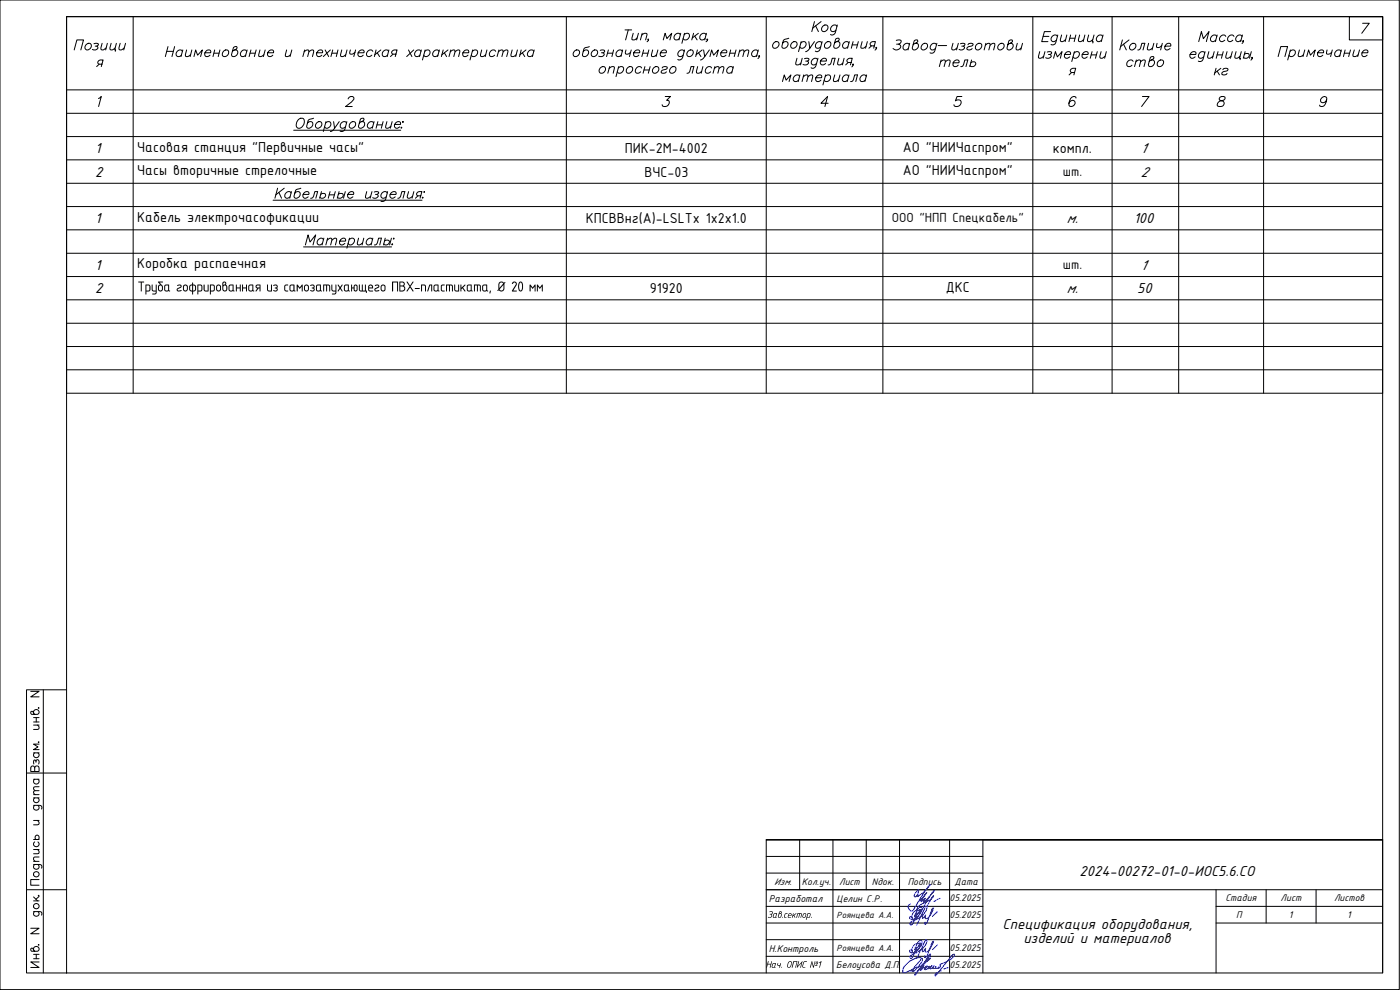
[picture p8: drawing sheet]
<svg xmlns="http://www.w3.org/2000/svg" width="420mm" height="297mm" viewBox="0 0 420 297" stroke-linecap="round" stroke-linejoin="round" font-family="sans-serif">
<defs><g id="words">
<text font-size="7.9" x="382.4" y="19">Примечание</text>
<text font-size="6.6" x="13.4" y="266.3" transform="rotate(-90 13.4 266.3)">Подпись и дата</text>
<text font-size="5.7" x="12.7" y="232.5" transform="rotate(-90 12.7 232.5)">Взам. инв. N</text>
<g font-size="4.7">
<text x="28.5" y="46">1</text>
<text x="41.2" y="45.5">Часовая станция &quot;Первичные часы&quot;</text>
<text x="187.5" y="46">ПИК-2М-4002</text>
<text x="271" y="45.5">АО &quot;НИИЧаспром&quot;</text>
<text x="316" y="46">компл.</text>
<text x="342.3" y="46">1</text>
<text x="28.6" y="53">2</text>
<text x="41.2" y="52.5">Часы вторичные стрелочные</text>
<text x="193.4" y="53">ВЧС-03</text>
<text x="271" y="52.5">АО &quot;НИИЧаспром&quot;</text>
<text x="342.3" y="53">2</text>
<text x="28.5" y="67">1</text>
<text x="41.2" y="66.5">Кабель электрочасофикации</text>
<text x="175.8" y="67">КПСВВнг(А)-LSLTx 1x2x1.0</text>
<text x="320.1" y="67">м.</text>
<text x="340.2" y="67">100</text>
<text x="28.5" y="81">1</text>
<text x="41.2" y="80.5">Коробка распаечная</text>
<text x="342.3" y="81">1</text>
<text x="28.6" y="88">2</text>
<text x="195" y="87.9">91920</text>
<text x="283.9" y="87.7">ДКС</text>
<text x="320.1" y="87.9">м.</text>
<text x="341.3" y="87.9">50</text>
<text x="324" y="262.9">2024-00272-01-0-ИОС5.6.СО</text>
<text x="300.9" y="278.6">Спецификация оборудования,</text>
<text x="307.1" y="282.8">изделий и материалов</text>
</g>
<g font-size="4.3">
<text x="319" y="52.8">шт.</text>
<text x="267.7" y="66.6">ООО &quot;НПП Спецкабель&quot;</text>
<text x="319" y="80.9">шт.</text>
</g>
<g font-size="3.2">
<text x="230.8" y="270.5">Разработал</text>
<text x="230.8" y="285.7">Н.Контроль</text>
</g>
<g font-size="3.1">
<text x="232.3" y="265.4">Изм.</text>
<text x="240.6" y="265.4">Кол.уч.</text>
<text x="251.8" y="265.4">Лист</text>
<text x="261.7" y="265.4">Nдок.</text>
<text x="272.4" y="265.4">Подпись</text>
<text x="286.5" y="265.4">Дата</text>
<text x="230.2" y="275.4">Зав .сектор</text>
<text x="243.2" y="275.4">.</text>
<text x="251" y="270.5">Целин С.Р.</text>
<text x="285" y="270.4">05.2025</text>
<text x="285" y="275.4">05.2025</text>
<text x="367.7" y="270.5">Стадия</text>
<text x="371" y="275.5">П</text>
<text x="384.3" y="270.5">Лист</text>
<text x="386.8" y="275.5">1</text>
<text x="400.4" y="270.5">Листов</text>
<text x="404.3" y="275.5">1</text>
<text x="285" y="285.4">05.2025</text>
<text x="229.7" y="290.4">Нач . ОПИС</text>
<text x="242.9" y="290.4">№1</text>
<text x="251" y="290.4">Белоусова Д.П.</text>
<text x="285" y="290.4">05.2025</text>
</g>
<g font-size="2.9">
<text x="251.1" y="275.4">Роянцева А.А.</text>
<text x="251.1" y="285.4">Роянцева А.А.</text>
</g>
</g></defs>
<!-- layer: 0 -->
<g fill="none" stroke="#000" stroke-width=".3">
<path d="M0 0h419.9v296.9h-419.9zM20 5h395v286.9h-395zM20 5h395v113h-395zM22.3 15l.8-3h2l-.8 3M25.8 13.4a.93 .93 0 0 1 1.6 0 1.13 1.13 0 0 1-.5 1.3 1.13 1.13 0 0 1-1.4-.1zM28.2 13.1a.9 .9 0 0 1 1.3 .3l-.5 .4h-.4M29 13.8l.3 .3a.73 .73 0 0 1-.6 .9l-1-.2M29.8 19.3l-.8 .7M30.6 19.3l-1.1-.2-.2-.4 .3-.5 .5-.2h.8l-.5 2M30.6 13l-.3 1.8 .7 .2 .8-.6M32.2 13l-.5 2M33.4 13l-.4 1.8 .7 .2 .8-.6"/>
<path d="M34.9 13l-.5 2h.3l-.1 .4M36.1 13l-.4 1.8 .7 .2 .9-.6M37.7 13l-.6 2M40 5v113M50 15.4h2M50.4 14l-.8 3M52.4 14l-.8 3M54.7 15.4a1.06 1.06 0 0 0-1.5 0 1.06 1.06 0 0 0 .1 1.6l.8-.2 .3-.2M54.9 15l-.6 2M56 15l-.3 1.8 .6 .2 .9-.6M57.6 15l-.5 2M58.2 17l.5-2 .6 1.6 1.4-1.6-.5 2"/>
<path d="M61.5 15.8h1.7l.1-.3a.99 .99 0 0 0-1.2-.5 .99 .99 0 0 0-.7 1.1l.1 .5a.86 .86 0 0 0 .8 .5 .86 .86 0 0 0 .7-.5M64.2 16h1.5M64.4 15l-.5 2M66 15l-.5 2M67.1 15.4a.89 .89 0 0 1 1.3-.3 .89 .89 0 0 1-.1 1.5 .97 .97 0 0 1-1.6 0zM70.4 15a.76 .76 0 0 1 .9 .3 .76 .76 0 0 1 0 .8 .96 .96 0 0 1-.8 .9 .96 .96 0 0 1-1-.6l.6-2.1a.72 .72 0 0 1 1-.2l-.1 .6-1.2 .7M74 15.4a1.07 1.07 0 0 0-1.5 0 1.07 1.07 0 0 0 .1 1.6h.5l.6-.4M74.2 15l-.6 2M75 16h1.6M75.3 15l-.5 2M76.9 15l-.6 2M78 15l-.4 1.8a1.2 1.2 0 0 0 1.6-.4"/>
<path d="M79.6 15l-.6 2M80.3 15.8h1.8v-.3a.99 .99 0 0 0-1.2-.5 .99 .99 0 0 0-.6 1.1 .84 .84 0 0 0 .6 .9 .84 .84 0 0 0 1-.4M86 15l-.4 1.8a1.2 1.2 0 0 0 1.6-.4M87.6 15l-.6 2M91.3 15.5l.9-.5 .5 .1-.4 1.9M91.4 15l-.5 2M92.7 15.5l.9-.5 .5 .1-.3 1.9M95.1 15.8h1.7l.1-.3a.99 .99 0 0 0-1.2-.5 .99 .99 0 0 0-.7 1.1v.5a.86 .86 0 0 0 .8 .5 .86 .86 0 0 0 .8-.5M97.6 15l1 2M99.1 15l-2.1 2M99.6 16h1.6M99.9 15l-.6 2"/>
<path d="M101.4 15l-.5 2M102.6 15l-.4 1.8 .7 .2 .9-.6M104.1 15l-.5 2M105.2 15l-.2 1.1a1.2 1.2 0 0 0 1.6-.4M106.7 15l-.5 2M107.5 15.8h1.7l.1-.3a1.01 1.01 0 0 0-1.2-.5 1.01 1.01 0 0 0-.7 1.1 .84 .84 0 0 0 .6 .9 .84 .84 0 0 0 1-.4M111.9 15.4a1.06 1.06 0 0 0-1.6 0 1.06 1.06 0 0 0 .2 1.6h.4l.7-.4M112.9 15l-.5 2M113.2 15.8l.7 1.2M114.3 15l-1.8 1.4M116.6 15.4a1.07 1.07 0 0 0-1.6 0 1.07 1.07 0 0 0 .2 1.6l.8-.2 .3-.2M116.7 15l-.5 2"/>
<path d="M117.9 16.3l-.7 .7M118.8 16.3l-1.1-.2-.1-.6 .7-.5h.9l-.6 2M122.6 15l1 2M124.2 15l-2.2 2M126.3 15.4a1.07 1.07 0 0 0-1.5 0 1.07 1.07 0 0 0 .1 1.6h.4l.7-.4M126.4 15l-.5 2M127.5 15.4a.93 .93 0 0 1 1.5 0 1.11 1.11 0 0 1-.4 1.3 1.11 1.11 0 0 1-1.4-.1M127.6 15l-.8 3M131.7 15.4a1.06 1.06 0 0 0-1.5 0 1.06 1.06 0 0 0 .1 1.6h.5l.6-.4M131.9 15l-.6 2M133 15l-.5 2M133.3 15.8l.7 1.2"/>
<path d="M134.5 15l-1.9 1.4M135.1 15.5l.9-.5 .5 .1-.3 1.9M135.3 15l-.6 2M136.6 15.5l.9-.5 .5 .1-.4 1.9M138.9 15.8h1.7l.1-.3a.99 .99 0 0 0-1.2-.5 .99 .99 0 0 0-.6 1.1v.5a.86 .86 0 0 0 .8 .5 .86 .86 0 0 0 .8-.5M141.8 15.4a.88 .88 0 0 1 1.4-.3 .88 .88 0 0 1-.2 1.5 .93 .93 0 0 1-1.6 0M141.9 15l-.8 3M144.6 15l-.4 1.8a1.15 1.15 0 0 0 1.6-.4M146.1 15l-.5 2M148.8 15.4a1.07 1.07 0 0 0-1.6 0 1.07 1.07 0 0 0 .1 1.6l1.2-.4M149.6 15.5l.9-.5 .5 .1-.4 1.9M149.7 15l-.5 2"/>
<path d="M151 15.5l.8-.5 .6 .1-.3 1.9M153.7 15l-.3 1.8a1.15 1.15 0 0 0 1.5-.4M155.3 15l-.5 2M156.4 15l-.5 2M156.8 15.8l.7 1.2M157.9 15l-1.9 1.4M160.2 15.4a1.07 1.07 0 0 0-1.6 0 1.07 1.07 0 0 0 .1 1.6l1.2-.4M160.3 15l-.5 2M170 5v113M172.3 15.4a.89 .89 0 0 1 1.4-.3 .89 .89 0 0 1-.1 1.5 .93 .93 0 0 1-1.6 0zM176.9 14l-1.4 .4-.3 .3-.4 1.7a.99 .99 0 0 0 1.2 .5 .99 .99 0 0 0 .7-1.1l-.2-.5a.87 .87 0 0 0-1.5 .1M177.8 15.4a.93 .93 0 0 1 1.5 0 1.11 1.11 0 0 1-.4 1.3 1.11 1.11 0 0 1-1.4-.1z"/>
<path d="M180.1 15.1a.9 .9 0 0 1 1.4 .3l-.2 .3-.8 .1M180.9 15.8l.4 .3a.73 .73 0 0 1-.7 .9l-.9-.2M182.3 16h1.6M182.6 15l-.6 2M183 20l-.6 2M184.1 15l-.5 2M185.7 20l-.8 3M186.8 15.4a1.07 1.07 0 0 0-1.6 0 1.07 1.07 0 0 0 .1 1.6l.8-.2 .3-.2M186.9 15l-.5 2M187.6 9h2M187.9 15l-.2 1.1a1.2 1.2 0 0 0 1.6-.4M188.6 9l-.9 3"/>
<path d="M189.4 15l-.5 2M190 10l-.3 1.9 .6 .1 .9-.6M190.2 15.8h1.7l.1-.3a.99 .99 0 0 0-1.2-.5 .99 .99 0 0 0-.6 1.1v.5a.88 .88 0 0 0 .7 .4 .88 .88 0 0 0 .8-.4M191.6 10l-.5 2M192.6 10.5a1.2 1.2 0 0 1 1.5-.4l-.3 1.9M192.7 10l-.5 2M192.9 16h1.6M193.2 15l-.6 2M193.5 20l-.5 2M194.6 11.9h-.2l.2-.2v.4l-.4 .4M194.7 15l-.5 2M195.1 20l-.5 2"/>
<path d="M195.9 15l-.4 1.8 .7 .2 .9-.6M197.4 15l-.5 2M198.2 15.8h1.7l.1-.3a1.01 1.01 0 0 0-1.2-.5 1.01 1.01 0 0 0-.7 1.1 .84 .84 0 0 0 .6 .9 .84 .84 0 0 0 1-.4M199.1 12l.5-2 .6 1.6 1.4-1.6-.6 2M204.2 10.4a1.06 1.06 0 0 0-1.6 0 1.06 1.06 0 0 0 .2 1.6l.7-.1 .4-.3M204.3 10l-.5 2M205.3 10.4a.93 .93 0 0 1 1.6 0 1.11 1.11 0 0 1-.5 1.4 1.11 1.11 0 0 1-1.4-.2M205.3 15.4a1.06 1.06 0 0 0-1.6 0 1.06 1.06 0 0 0 .2 1.6l.8-.2 .3-.2M205.4 15l-.5 2.3a1.01 1.01 0 0 1-1.5 .5M205.4 10l-.8 3M206.5 15.4a.93 .93 0 0 1 1.5 0 1.11 1.11 0 0 1-.4 1.4 1.11 1.11 0 0 1-1.4-.2zM208.2 10l-.6 2"/>
<path d="M208.5 10.8l.7 1.2M209.3 15l-.5 2M209.4 20l-.4 1.8a1.15 1.15 0 0 0 1.6-.4M209.6 10l-1.8 1.4M209.6 15.8l.8 1.2M210.7 15l-1.8 1.4M210.9 20l-.5 2M211.2 15l.3 2 1.4-2M211.5 17l-.5 .6-.8 .4M211.9 10.4a1.07 1.07 0 0 0-1.6 0 1.07 1.07 0 0 0 .2 1.6l.7-.1 .4-.3M212 10l-.5 2M212.4 11.9h-.3l.2-.2 .1 .2-.5 .6"/>
<path d="M213.1 17l.5-2 .6 1.6 1.4-1.6-.5 2M214.5 20l-.5 2M216.4 15.8h1.7a.55 .55 0 0 0-.4-.8 1.14 1.14 0 0 0-1.2 .6 1.14 1.14 0 0 0 .2 1.4h.5l.7-.4M219 16h1.6M219.3 15l-.5 2M220.1 20l-.5 2M220.9 15l-.6 2M221.9 15.5l.8-.5 .6 .1-.4 1.9M222 15l-.5 2M223.3 15.5l.9-.5 .5 .1-.4 1.9M227.5 15.4a1.06 1.06 0 0 0-1.6 0 1.06 1.06 0 0 0 .2 1.6l.7-.2 .4-.2M227.6 15l-.6 2"/>
<path d="M228 16.8h-.3l.1-.1 .2 .1-.5 .8M230 5v113M232.2 12.9a.89 .89 0 0 1 1.4-.3 .89 .89 0 0 1-.1 1.5 .93 .93 0 0 1-1.6 0zM236.7 11.5l-1.4 .4-.6 2a.98 .98 0 0 0 1.1 .5 .98 .98 0 0 0 .7-1.1l-.1-.6a.91 .91 0 0 0-1.5 .2M237.6 12.9a.93 .93 0 0 1 1.6 0 1.11 1.11 0 0 1-.5 1.3 1.11 1.11 0 0 1-1.4-.1zM239.2 17.5l-.4 1.8a1.15 1.15 0 0 0 1.6-.4M240.3 12.9a.93 .93 0 0 1 1.6 0 1.11 1.11 0 0 1-.5 1.3 1.11 1.11 0 0 1-1.4-.1M240.5 12.5l-.9 3M240.7 17.5l-.5 2M241.4 17.6a.87 .87 0 0 1 1.4 .3l-.2 .3-.8 .1M242.3 18.3l.4 .6a1.15 1.15 0 0 1-1.7 .4M242.7 12.5l.3 2 1.4-2"/>
<path d="M243 14.5l-.4 .5-.8 .5M244.4 6.5l-.8 3M244.8 7.7l.8 1.8M245.4 17.9a1.06 1.06 0 0 0-1.6 0 1.06 1.06 0 0 0 .2 1.6h.4l.7-.5M245.5 17.5l-.6 2.3a.97 .97 0 0 1-1.5 .5M246.3 18.3h1.7a.59 .59 0 0 0-.4-.8 1.12 1.12 0 0 0-1.3 .6 1.12 1.12 0 0 0 .4 1.4h.4l.7-.5M246.4 6.5l-2.5 2M246.6 12.9a1.07 1.07 0 0 0-1.6 0 1.07 1.07 0 0 0 .2 1.6l.8-.1 .3-.3M246.7 12.5l-.6 2.3a1.01 1.01 0 0 1-1.4 .5M246.9 7.9a.93 .93 0 0 1 1.6 0 1.11 1.11 0 0 1-.5 1.4 1.11 1.11 0 0 1-1.4-.2zM247.8 12.9a.84 .84 0 0 1 1.1-.4 .84 .84 0 0 1 .4 1.1 .94 .94 0 0 1-.9 .9 .94 .94 0 0 1-1-.9zM248.5 19.5l.6-.2 .7-1.8h.8l-.5 2"/>
<path d="M251.2 7.9a1.06 1.06 0 0 0-1.6 0 1.06 1.06 0 0 0 .2 1.6l.7-.1 .4-.3M251.2 12.5h.4a1.07 1.07 0 0 1 .2 1.5 1.07 1.07 0 0 1-1.5 .2l.5-2.4 .9-.3 .2 .4-.2 .3-1.2 .7M251.3 7.5l-.6 2.3a1.01 1.01 0 0 1-1.4 .5M251.8 17.5l-.4 1.8a1.15 1.15 0 0 0 1.5-.4M253.3 17.5l-.5 2M254.6 18.8l-.8 .7M254.8 12.9a1.07 1.07 0 0 0-1.6 0 1.07 1.07 0 0 0 .1 1.6l1.2-.4M254.9 12.5l-.6 2M255.4 18.8h-.8l-.4-.3v-.5l.7-.5h.9l-.6 2M255.7 13.5h1.6M256 12.5l-.5 2M256.1 19.3h-.2l.1-.1 .1 .1-.4 .8"/>
<path d="M257.6 12.5l-.6 2M258.7 12.5l-.3 1.9 .6 .1 .9-.6M260.3 12.5l-.5 2M261.5 13.8l-.7 .7M262.4 13.8l-1.1-.2-.2-.4 .3-.5 .5-.2h.8l-.5 2M263.1 14.4h-.3l.2-.2 .1 .2-.5 .6M265 5v113M269 12.1h1.4v.6l-.7 .6a.74 .74 0 0 1 .6 .5 .74 .74 0 0 1-.3 .8 1.41 1.41 0 0 1-2 0M269.1 13.3h.6M272.9 13.4a1.07 1.07 0 0 0-1.6 0 1.07 1.07 0 0 0 .2 1.6h.4l.7-.4M273 13l-.5 2M274.7 13h.5a1.07 1.07 0 0 1 .2 1.5 1.07 1.07 0 0 1-1.5 .2l.5-2.4 .9-.3 .2 .4-.2 .3-1.2 .7"/>
<path d="M276.8 13.4a.89 .89 0 0 1 1.4-.2 .89 .89 0 0 1-.2 1.4 .89 .89 0 0 1-1.3 .2 .89 .89 0 0 1 .1-1.4zM281.1 13.4a1.07 1.07 0 0 0-1.7 0 1.07 1.07 0 0 0 .2 1.6h.5l.7-.4M281.2 13l-.7 2.3a.97 .97 0 0 1-1.4 .5M281.6 13.7h2.5M282.3 18.5l.9-.5 .5 .1-.4 1.9M282.4 18l-.5 2M283.7 18.5l.9-.5 .5 .1-.3 1.9M286 13l-.3 1.8 .6 .2 .9-.6M286 18.8h1.8a.57 .57 0 0 0-.4-.8 1.13 1.13 0 0 0-1.3 .6 1.13 1.13 0 0 0 .4 1.4l.7-.1 .4-.3M287.6 13l-.5 2M288.2 13.1h1.4l-.2 .6-.8 .1M288.3 20l.6-.1 .7-1.9h.8l-.5 2"/>
<path d="M289.1 13.8l.4 .6a1.15 1.15 0 0 1-1.7 .4M290.5 13.4a.93 .93 0 0 1 1.6 0l-.6 .4-1.1 .3-.2 .5a.91 .91 0 0 0 1.6 0M291.3 18.8l1-.3a.73 .73 0 0 1 .6 .9 .73 .73 0 0 1-.8 .6h-.6l-.4-.3M291.6 18l-.6 2M293 13.4a.97 .97 0 0 1 1.6 0 1.15 1.15 0 0 1-.5 1.3 1.15 1.15 0 0 1-1.4-.1zM295.7 13.5l.9-.5 .5 .1-.3 1.9M295.9 13l-.5 2M297.1 13.5l.9-.5 .5 .1-.3 1.9M299.8 13.4a.93 .93 0 0 1 1.5 0 1.13 1.13 0 0 1-.5 1.3 1.13 1.13 0 0 1-1.3-.1zM303.1 13a.76 .76 0 0 1 .9 .3 .76 .76 0 0 1 0 .8 .92 .92 0 0 1-.8 .9 .92 .92 0 0 1-1-.6l.6-2.1 .9-.3 .2 .4-.2 .3-1.2 .7M305.3 13l-.3 1.8 .6 .2 .9-.6M306.9 13l-.6 2"/>
<path d="M310 5v113M312 15.5l-.3 1.8 .6 .2 .9-.6M313.1 10.9h1.7M313.6 15.5l-.5 2M314.3 15.6a.9 .9 0 0 1 1.3 .3l-.5 .4h-.4M315.1 16.3l.3 .3a.73 .73 0 0 1-.6 .9l-1-.2M315.3 9.5h-1.9l-.8 3h1.9M316.2 17.5l.5-2 .6 1.6 1.4-1.6-.5 2M317.3 10.9a1.06 1.06 0 0 0-1.6 0 1.06 1.06 0 0 0 .2 1.6h.5l.6-.4M317.5 10.5l-.6 2.2a.99 .99 0 0 1-1.5 .6M318.6 10.5l-.3 1.8 .6 .2 .9-.6M319.5 16.3h1.7a.57 .57 0 0 0-.3-.8 1.14 1.14 0 0 0-1.3 .6 1.14 1.14 0 0 0 .3 1.4l1.2-.4"/>
<path d="M320.2 10.5l-.5 2M321.1 11.5h1.5M321.3 10.5l-.5 2M322.3 15.9a.97 .97 0 0 1 1.6 0 1.15 1.15 0 0 1-.5 1.3 1.15 1.15 0 0 1-1.4-.1M322.5 15.5l-.9 3M322.9 10.5l-.5 2M324 10.5l-.3 1.8 .7 .2 .8-.6M324.8 16.3h1.7a.57 .57 0 0 0-.3-.8 1.13 1.13 0 0 0-1.3 .6 1.13 1.13 0 0 0 .3 1.4h.4l.7-.4M325.6 10.5l-.5 2M326.7 10.5l-.3 1.8 .7 .2 .9-.6M327.5 16.5h1.6M327.7 15.5l-.5 2"/>
<path d="M328.3 10.5l-.5 2h.3l-.1 .4M329.3 15.5l-.5 2M330.5 15.5l-.4 1.8 .7 .2 .8-.6M330.9 10.9a1.07 1.07 0 0 0-1.5 0 1.07 1.07 0 0 0 .1 1.6h.4l.7-.4M331 10.5l-.5 2M332 15.5l-.5 2M333.8 5v113M336.8 12l-.8 3M337.2 13.3l.8 1.7M338.8 12l-2.5 2M339.3 13.4a.93 .93 0 0 1 1.6 0 1.13 1.13 0 0 1-.5 1.3 1.13 1.13 0 0 1-1.4-.1zM340.1 18.4a1.07 1.07 0 0 0-1.6 0 1.07 1.07 0 0 0 .1 1.6l.8-.1 .3-.3"/>
<path d="M340.9 18.5l.8-.5 .6 .1-.4 1.9M341 18l-.5 2M341.5 15l.6-.2 .6-1.8h.9l-.6 2M342.3 18.5l.9-.5 .5 .1-.4 1.9M344.7 13l-.4 1.8 .7 .2 .9-.6M345.6 18a1 1 0 0 1 .9 1 1 1 0 0 1-1 1l-.7-.1-.2-.5 .6-2.1 .5-.3 .5 .1a.97 .97 0 0 1-.9 1l-.4 .3M346.3 13l-.6 2M347.3 13l-.2 1.1 .2 .2 .8-.2 .6-.4M347.6 18.4a.97 .97 0 0 1 1.6 0 1.13 1.13 0 0 1-.5 1.4 1.13 1.13 0 0 1-1.4-.2zM348.8 13l-.5 2M349.6 13.8h1.7a.57 .57 0 0 0-.3-.8 1.14 1.14 0 0 0-1.3 .6 1.14 1.14 0 0 0 .3 1.4l1.2-.4M353.7 5v113"/>
<path d="M357.2 16.3h1.7v-.3a.99 .99 0 0 0-1.1-.5 .99 .99 0 0 0-.7 1.1l.2 .7a.96 .96 0 0 0 1.4-.2M359.7 12.5l.9-3 .5 2.1 1.7-2.1-.8 3M361.6 15.9a1.07 1.07 0 0 0-1.6 0 1.07 1.07 0 0 0 .1 1.6l1.2-.4M361.7 15.5l-.6 2.3a.97 .97 0 0 1-1.5 .5M362.8 15.5l-.3 1.8 .6 .2 .9-.6M364.4 15.5l-.5 2M365.2 10.9a1.06 1.06 0 0 0-1.6 0 1.06 1.06 0 0 0 .2 1.6h.4l.7-.4M365.3 16.5h1.5M365.3 10.5l-.6 2M365.5 15.5l-.5 2M367.1 15.5l-.5 2M367.9 10.9a1.06 1.06 0 0 0-1.6 0 1.06 1.06 0 0 0 .2 1.6h.4l.7-.4"/>
<path d="M368.3 15.5l-.4 1.8 .7 .2 .8-.6M369.8 15.5l-.5 2M370.3 10.9a1.07 1.07 0 0 0-1.5 0 1.07 1.07 0 0 0 .1 1.6h.4l.7-.4M371 15.5l-.4 1.8 .7 .2 .9-.6M372.5 15.5l-.5 2h.3l-.1 .4M372.7 10.9a1.07 1.07 0 0 0-1.5 0 1.07 1.07 0 0 0 .1 1.6h.5l.6-.4M372.9 10.5l-.6 2M373.2 12.3l-.2 .2-.1-.2h.3l-.5 .7M373.4 16.3l1-.3a.73 .73 0 0 1 .5 .9 .73 .73 0 0 1-.8 .6h-.6l-.3-.3M373.7 15.5l-.6 2M375.5 15.5l-.5 2M375.9 17.3l-.2 .2-.1-.2h.3l-.5 .7"/>
<path d="M379.2 5v113M405 5h10v7h-10zM20 27h395M20 34h395M29.5 29.5l.9-.5-.8 3M88.1 39.1h32.2M89.5 35.9a1.09 1.09 0 0 1 1.8 0 2.01 2.01 0 0 1-1.8 2.6 1.55 1.55 0 0 1 0-2.6zM94.1 35.5l-1.4 .4-.7 2a.98 .98 0 0 0 1.2 .5 .98 .98 0 0 0 .7-1.1l-.1-.6a.91 .91 0 0 0-1.5 .2M95 36.9a.93 .93 0 0 1 1.6 0 1.13 1.13 0 0 1-.5 1.3 1.13 1.13 0 0 1-1.4-.1zM97.7 36.9a.93 .93 0 0 1 1.6 0 1.13 1.13 0 0 1-.5 1.3 1.13 1.13 0 0 1-1.4-.1M97.8 36.5l-.8 3M100.1 36.5l.3 2 1.4-2"/>
<path d="M100.4 38.5l-.8 .8-.5 .2M104 36.9a1.07 1.07 0 0 0-1.6 0 1.07 1.07 0 0 0 .2 1.6h.4l.7-.4M104.1 36.5l-.6 2.3a1.01 1.01 0 0 1-1.4 .5M104.5 29.7a.9 .9 0 0 1 .8-.8 .9 .9 0 0 1 .9 .6l-.7 1.1-1.8 1.4h2M105.2 36.9a.84 .84 0 0 1 1.1-.4 .84 .84 0 0 1 .4 1.1 .94 .94 0 0 1-1 .9 .94 .94 0 0 1-.9-.9zM108.5 36.5h.5a1.07 1.07 0 0 1 .2 1.5 1.07 1.07 0 0 1-1.5 .2l.5-2.4 .9-.3 .2 .4-.2 .3-1.2 .7M112.1 36.9a1.07 1.07 0 0 0-1.5 0 1.07 1.07 0 0 0 .1 1.6l1.1-.4M112.3 36.5l-.6 2M113.1 37.5h1.6M113.4 36.5l-.5 2M115 36.5l-.6 2M116.1 36.5l-.4 1.8 .7 .2 .9-.6"/>
<path d="M117.7 36.5l-.6 2M118.4 37.3h1.8a.56 .56 0 0 0-.4-.8 1.12 1.12 0 0 0-1.3 .6 1.12 1.12 0 0 0 .4 1.4h.4l.7-.4M120.3 38.3h.3l-.2 .2zM120.8 36.6h.3zM180.1 20.4a.93 .93 0 0 1 1.6 0 1.11 1.11 0 0 1-.5 1.4 1.11 1.11 0 0 1-1.4-.3zM182.8 20.5a1.2 1.2 0 0 1 1.6-.4l-.4 1.9M185.5 20.4a.97 .97 0 0 1 1.7 0 1.13 1.13 0 0 1-.5 1.4 1.13 1.13 0 0 1-1.4-.3M188.3 20.4a.84 .84 0 0 1 1.1-.4 .84 .84 0 0 1 .4 1.1 .94 .94 0 0 1-.9 .9 .94 .94 0 0 1-.9-.9zM192.6 20.4a1.07 1.07 0 0 0-1.6 0 1.07 1.07 0 0 0 .1 1.6l1.2-.5M193.3 21h1.6M196.1 20.4a.93 .93 0 0 1 1.6 0 1.11 1.11 0 0 1-.5 1.3 1.11 1.11 0 0 1-1.4-.2zM198.7 20.4a.93 .93 0 0 1 1.6 0l-.2 .3-1.1 .3a.64 .64 0 0 0-.5 .8 1.19 1.19 0 0 0 1.5-.3"/>
<path d="M199.6 29h1.6l-1.1 1.1h.4a1.17 1.17 0 0 1-.1 1.6 1.17 1.17 0 0 1-1.6 0l-.1-.3M201.3 20.4a.89 .89 0 0 1 1.4-.3 .89 .89 0 0 1-.1 1.4 .97 .97 0 0 1-1.6 0zM206.2 22l.6-.2 .6-1.8h.8l-.5 2M213.6 20.4a1.07 1.07 0 0 0-1.6 0 1.07 1.07 0 0 0 .1 1.6l1.2-.5M214.4 20.5l.9-.5 .5 .1-.4 1.9M215.8 20.5l.9-.5 .5 .1-.3 1.9M220 20.4a1.07 1.07 0 0 0-1.6 0 1.07 1.07 0 0 0 .2 1.6l.7-.2 .4-.3M234.8 24.5l.6-2 .5 1.5 1.5-1.5-.6 2M239.9 22.9a1.06 1.06 0 0 0-1.5 0 1.06 1.06 0 0 0 .1 1.6l.8-.2 .3-.3M240.1 22.5l-.5 2M241.1 23l.8-.5 .6 .1-.4 1.9M241.2 22.5l-.5 2"/>
<path d="M242.5 23l.9-.5 .5 .1-.4 1.9M244.9 23.3h1.6a.55 .55 0 0 0-.3-.8 1.14 1.14 0 0 0-1.3 .6 1.14 1.14 0 0 0 .3 1.4h.5l.7-.5M247.7 22.9a.89 .89 0 0 1 1.4-.3 .89 .89 0 0 1-.1 1.4 .97 .97 0 0 1-1.6 0M247.8 22.5l-.8 3M248.5 31h-2.1l2-2-.8 3M250.5 22.5l-.4 1.8a1.2 1.2 0 0 0 1.6-.4M252.1 22.5l-.6 2M254.7 22.9a1.07 1.07 0 0 0-1.6 0 1.07 1.07 0 0 0 .1 1.6h.5l.7-.5M254.8 22.5l-.5 2M255.3 24.5l.6-.2 .6-1.8h.8l-.5 2M260 22.9a1.07 1.07 0 0 0-1.6 0 1.07 1.07 0 0 0 .1 1.6l1.2-.5M260.1 22.5l-.6 2"/>
<path d="M288.7 29h-1.5l-.5 1.3a1 1 0 0 1 1.7 0 1 1 0 0 1-.7 1.5l-.8 .2-.4-.2-.2-.4M321.6 21.8l-.8 .7M322.5 21.8l-1.1-.2-.2-.4 .2-.5 .5-.2h.9l-.5 2M322.9 29.4v-.3a1.1 1.1 0 0 0-1.6 .4 2.26 2.26 0 0 0-.3 2.3 1.1 1.1 0 0 0 1.3-.2 1.1 1.1 0 0 0 .1-1.3 1.05 1.05 0 0 0-1.6 .7M342.9 29h1.9l-2.2 3M365 20.5l-.6 2M365.3 21.3l.7 1.2M366.2 29.1l-.3 .6 .3 .4a.95 .95 0 0 1 1.1 1.3 1.37 1.37 0 0 1-2 .3 1.51 1.51 0 0 1 1.8-1.6 .71 .71 0 0 0 .5-1l-.4-.1zM366.4 20.5l-1.8 1.4M367 20.9a.93 .93 0 0 1 1.6 0l-.3 .3-1.4 .4-.2 .3v.5a1.22 1.22 0 0 0 1.6-.3M398.1 30a.91 .91 0 0 1-.9 .9 .91 .91 0 0 1-.9-1.1l.3-.4a.89 .89 0 0 1 1.6 0 2.03 2.03 0 0 1-1.7 2.6l-.4-.2-.1-.3M20 41h395"/>
<path d="M20 48h395M20 55h395M83.3 56.5l-.8 3M83.7 57.7l.8 1.8M85.3 56.5l-2.5 2M87.4 57.9a1.07 1.07 0 0 0-1.6 0 1.07 1.07 0 0 0 .1 1.6h.5l.6-.4M87.5 57.5l-.5 2M90.3 56.5l-1.4 .4-.7 2a.98 .98 0 0 0 1.2 .5 .98 .98 0 0 0 .7-1.1l-.1-.6a.86 .86 0 0 0-1.5 .2M91 58.3h1.7a.57 .57 0 0 0-.4-.8 1.14 1.14 0 0 0-1.2 .6 1.14 1.14 0 0 0 .3 1.4l1.1-.4M93.2 59.5l.7-.2 .6-1.8h.8l-.5 2M96.3 58.3l.9-.3a.73 .73 0 0 1 .5 .9 .73 .73 0 0 1-.8 .6h-.5l-.4-.3M96.5 57.5l-.6 2"/>
<path d="M98.8 58.5h1.6M99.1 57.5l-.6 2M100.6 57.5l-.5 2M101.5 58.3l.9-.3a.73 .73 0 0 1 .6 .9 .73 .73 0 0 1-.8 .6h-.6l-.3-.3M101.8 57.5l-.6 2M103.6 57.5l-.5 2M104.4 58.3h1.7l.1-.3a.99 .99 0 0 0-1.2-.5 .99 .99 0 0 0-.7 1.1 .84 .84 0 0 0 .6 .9 .84 .84 0 0 0 1-.4M110.1 57.5l-.4 1.8 .7 .2 .9-.6M111.6 57.5l-.5 2M112.3 57.6a.9 .9 0 0 1 1.4 .3l-.6 .4h-.4M113.1 58.3l.4 .6-.2 .3a1.07 1.07 0 0 1-1.5 .1M116.2 57.9a1.06 1.06 0 0 0-1.6 0 1.06 1.06 0 0 0 .2 1.6h.4l.7-.4"/>
<path d="M116.3 57.5l-.6 2.3a1.01 1.01 0 0 1-1.4 .5M117.1 58.3h1.7a.57 .57 0 0 0-.3-.8 1.13 1.13 0 0 0-1.3 .6 1.13 1.13 0 0 0 .3 1.4h.4l.7-.4M119.4 59.5l.6-.2 .6-1.8h.9l-.6 2M122.6 57.5l-.3 1.8 .6 .2 .9-.6M124.2 57.5l-.5 2M125.4 58.8l-.7 .7M126.3 58.8l-1.1-.2-.2-.4 .3-.5 .5-.2h.8l-.5 2M126.7 59.3h.3l-.2 .2zM127.2 57.6h.2zM20 62h395M20 69h395M20 76h395"/>
<path d="M82 60.1h44.7M91.1 74.1h26.4M91.7 73.5l.8-3 .5 2.1 1.7-2.1-.8 3M97.1 71.9a1.07 1.07 0 0 0-1.6 0 1.07 1.07 0 0 0 .2 1.6h.4l.7-.5M97.2 71.5l-.6 2M98.2 72.1l.9-.6 .5 .1-.4 1.9M98.3 71.5l-.5 2M99.6 72.1l.9-.6 .5 .1-.3 1.9M102 72.3h1.7v-.5a1.09 1.09 0 0 0-1.5 .2 1.09 1.09 0 0 0 .2 1.5h.4l.7-.5M104.8 71.9a.89 .89 0 0 1 1.4-.3 .89 .89 0 0 1-.2 1.4 .89 .89 0 0 1-1.5 0M104.9 71.5l-.8 3M107.6 71.5l-.3 1.8 .6 .2 .9-.6"/>
<path d="M109.2 71.5l-.5 2M111.8 71.9a1.08 1.08 0 0 0-1.6 0 1.08 1.08 0 0 0 .2 1.6h.4l.7-.5M111.9 71.5l-.5 2M112.4 73.5l.6-.2 .6-1.8h.9l-.5 2M115.4 72.3l.9-.2a.73 .73 0 0 1 .6 .8 .73 .73 0 0 1-.8 .6h-.6l-.4-.3M115.6 71.5l-.5 2M117.5 71.5l-.6 2M117.6 73.3h.3l-.3 .2zM118 71.6l.2-.1 .1 .1zM20 83h395M20 90h395M20 97h395"/>
<path d="M20 104h395M20 111h395M13 207v84.9M20 207h-12v84.9h12M8 231.9h12M230 257h65M230 252h185M240 252v15M250 252v39.9M260 252v15M270 252v39.9M285 252v39.9"/>
<path d="M295 252v39.9M8 267h12M9.2 278.5h2.5l-2.5 1.7h2.5M10.1 273.5h1.9a.64 .64 0 0 1 .6 .4 .64 .64 0 0 1-.2 .7M10.1 270.3h1.6M10.1 269.1l1.2 1.2M10.4 273.5a.79 .79 0 0 0-.1 1.2 .79 .79 0 0 0 1.2 0 .79 .79 0 0 0-.1-1.2M11.6 268.6v.3l-.1-.2M11.7 269l-.9 .8M230 267h185M230 262h65M230 271.9h65"/>
<path d="M230 276.9h65M365 271.9h50M365 276.9h50M365 267v24.9M380 267v9.9M395 267v9.9M10.1 284.9a.81 .81 0 0 1 .5-.9 .81 .81 0 0 1 1 .4 .81 .81 0 0 1-.3 1h-1.8l-.3-.7 .4-.3 .2 .2 .6 .8M10.1 286.3h1.6M10.1 287.7h1.6M10.9 286.3v1.4M11.6 283.4v.2l-.1-.1M11.7 288.6h-2.5l2.5 1.7h-2.5"/>
<path d="M230 291.9v-39.9h185v39.9M230 281.9h65M230 286.9h65"/>
<circle cx="10.9" cy="271.9" r=".82"/>
</g>
<g fill="#000">
<path d="M41.5 84.5l1.8 .1-.1 .2h-.7l-.1 2.7-.2-.1v-2.6h-.7zM45.6 85.4h.2v1.5l.3 .3h.6v-1.8l.3 .1v2.4l-.4 .5-.9-.1 .1-.2 .8-.1 .1-.5h-.7l-.4-.3zM53.2 85.6l.9-.2 .4 .4-.1 .5-1 .4a.33 .33 0 0 0 .1 .5 .33 .33 0 0 0 .4-.1l.5-.1 .1 .2-1 .3-.5-.3v-.4l1.1-.7a.42 .42 0 0 0-.3-.5 .42 .42 0 0 0-.5 .2zM61.1 85.4l.3 .1v1.5l.2 .2h.7v-1.8h.3v2l-1 .1-.4-.3zM70.8 85.4l.3 .1v.7h.9v-.8h.3l-.1 2.1-.2-.1v-.9h-.9v.8l-.3 .1zM72.6 85.4h.3v.8h.9v-.7l.3-.1-.1 2.1-.2-.2v-.8h-.9v.9h-.3zM80.1 85.4h.3v1.6l.3 .2h.6v-1.7l.3-.1-.1 2.1-1.2-.2zM82.1 85.5l.8-.1 .5 .4-.3 .6 .2 .7-.5 .4-.8-.3 .1-.2 .7 .2 .3-.2-.1-.4-.5-.1v-.2l.5-.1 .1-.3-.5-.2a.24 .24 0 0 1-.3 .1 .24 .24 0 0 1-.2-.3zM85.4 85.6l.4-.2h.7l-.1 .3-.8 .2v1.2l.8 .1v.3l-1-.2zM89.1 85.4l.9 .8 .6-.8h.2v2h-.2v-1.4l-.6 .7-.6-.7v1.3l-.3 .1zM93.1 85.5l.9-.1 .4 .5-.1 1.4-.4 .2-.8-.2a.26 .26 0 0 1 .2-.3 .26 .26 0 0 1 .3 .2l.5-.3v-.3l-.5-.1 .1-.3a.31 .31 0 0 0 .5-.2 .31 .31 0 0 0-.3-.3h-.3a.26 .26 0 0 1-.3 .1 .26 .26 0 0 1-.2-.3zM97 85.4h1.8l.3 .5v1.5h-.3l-.1-1.7h-.5v1.7l-.2 .1-.1-1.8h-.6v1.7l-.2 .1z"/>
<path d="M99.5 85.4h.2v1.5l.3 .3h.7v-1.8l.3 .1v2.4l-.5 .5-.9-.1 .1-.2 .8-.1 .2-.5h-.8l-.3-.3zM101.4 85.4l.7 .7 .5-.7h.2l-.5 1 .5 1-.2 .1-.5-.8-.5 .7h-.3l.6-1zM107.7 85.4h.3l.1 1.7 .5 .1v-1.7l.2-.1 .1 1.8h.6v-1.8h.3v1.8l.3 .1v.6h-.3v-.4h-1.6l-.4-.2zM112.5 85.6l.9-.2 .4 .3-.2 .6-.8 .4a.35 .35 0 0 0 0 .5 .35 .35 0 0 0 .5-.1 .27 .27 0 0 1 .4-.1 .27 .27 0 0 1 .1 .4 .27 .27 0 0 1-.4 0l-.6 .1-.4-.4 .2-.6 .8-.4a.38 .38 0 0 0-.2-.5 .38 .38 0 0 0-.5 .2zM117.7 84.5l1.8 .1-.1 2.8h-.2v-2.6h-1.2v2.5l-.3 .1zM122 84.5h.3l.8 1.2 .7-1.2 .3 .1-.9 1.4 .9 1.4h-.3l-.7-1.2-.8 1.2h-.3l.9-1.4zM124.5 86.5l1.4-.1 .1 .2-1.5 .1zM126.4 85.4h1l.4 .3v1.8l-.2-.1v-1.5l-.3-.2h-.6v1.6l-.3 .1zM128.9 85.4h.8l-.1 2.1-.2-.2v-1.6h-.3l-.6 1.6-.3 .1zM132.5 85.5l1-.1-.1 .3-.8 .1v1.2l.9 .2-.2 .3-.7-.1-.3-.3zM133.9 85.4h1.6l.3 .2v1.9l-.2-.2v-1.5l-.2-.1h-.4l-.1 1.8-.2-.1v-1.7h-.5v1.6l-.3 .1zM136.3 85.4h.3l.1 1.7 .8 .1v-1.7l.3-.1v2l-1 .1-.4-.2z"/>
<path d="M138.2 85.4h.3v.9l1.2-.9-.7 .9 .7 1.1h-.3l-.6-.9-.3 .3v.6h-.3zM142.3 85.4h1.6l.3 .2 .1 1.8-.3-.1v-1.5l-.2-.1h-.4l-.1 1.8-.2-.1v-1.7h-.6v1.7h-.3zM147 87.3l.1-.1a.25 .25 0 0 1 .3 .2 .25 .25 0 0 1-.2 .3l-.1 .4-.2-.1zM153.8 84.8l.8-.3 .5 .4v.6l-1 1.7h1l-.1 .3-1.4-.1 1.2-2.1-.2-.4h-.5a.27 .27 0 0 1-.1 .3 .27 .27 0 0 1-.4-.2zM159 85.4h.2l.7 .8 .6-.8h.2v2h-.3v-1.4l-.5 .7-.6-.7v1.3l-.3 .1zM161.2 85.4l.8 .8 .6-.8h.3l-.1 2.1-.2-.2v-1.3l-.6 .7-.6-.7v1.3l-.3 .1zM239.3 274l1.3 .1-.2 1.3-.2-.1 .2-1.1h-.3l-.3 1.2-.2-.1 .3-1.1h-.4l-.3 1.1h-.2zM239.6 288.4l.2 .1-.3 1.3 1.3-1.4-.5 2-.1-.2 .3-1.2-1.4 1.3zM241.1 288.6l.4-.2 .7 .1-.9 .2-.3 1.2v.3h.7v.2h-.7l-.3-.4z"/>
<path d="M43.7 85.4h1.1l.4 .6-.1 1.2-.3 .2-.9 .1v.9l-.3-.1zM43.9 85.7v1.5h.7l.2-.2v-1.2z"/>
<path d="M47.4 84.5l1.5 .1-.1 .2h-.9l1 1.2v.9l-.5 .5-.7-.1-.3-.4v-1l.7-.5zM47.9 85.7l-.2 .3v.9l.5 .3 .4-.4v-.8l-.3-.3z"/>
<path d="M49.7 85.7l-.1 1.3 .6 .2 .3-.2v-1.3zM49.4 85.6l.3-.2h1.1v1.7l.2 .1a.23 .23 0 0 1-.1 .3 .23 .23 0 0 1-.3-.2l-.8 .2-.4-.2z"/>
<path d="M55 85.7l.8-.3 .5 .3 .1 1.1-.4 .6-.5 .1-.5-.3zM55.4 85.7l-.2 .3v.9l.5 .3 .3-.3 .1-.9-.3-.3z"/>
<path d="M57.3 85.7l-.2 .3v.8l.6 .4v-1.5zM57.7 84.8h.2l.1 .6h.5l.3 .5v1l-.3 .4-.5 .2-.1 .9-.2-.1v-.8l-.6-.2-.3-.4v-1.1l.3-.3 .6-.1zM58 85.7v1.5h.2l.3-.3v-.9l-.2-.3z"/>
<path d="M59.3 85.4h1.1l.3 .5v1.3l-.3 .2-.9 .1v.9l-.3-.2zM59.5 85.7v1.5h.7l.3-.3-.1-1.1z"/>
<path d="M63 85.4h1l.5 .4-.1 1.4-.4 .3h-.7l-.1 .9-.2-.1zM63.3 85.7v1.5h.6l.3-.2v-1.1z"/>
<path d="M65 85.6l.7-.2 .6 .4v1.1l-.3 .4-.5 .2-.6-.4zM65.4 85.7l-.2 .3v.8l.5 .4 .3-.4v-.8l-.2-.3z"/>
<path d="M67.1 84.8l-.1 .7 .6-.3-.1-.4zM66.8 84.7l.7-.2 .4 .4-.1 .5 .4 .5v.9l-.5 .6-.6-.1-.4-.5zM67.1 85.8l-.1 1 .5 .4 .4-.3v-.9l-.3-.3z"/>
<path d="M69 85.7l-.1 1.3 .7 .2 .2-.3v-1.2zM68.7 85.6l.4-.2h1v1.7l.3 .1v.2l-1.7-.1-.1-.4z"/>
<path d="M74.9 85.7l-.1 1.4 .7 .1 .2-.3v-1.2zM74.6 85.6l.4-.2h1v1.7l.3 .1a.24 .24 0 0 1-.2 .3 .24 .24 0 0 1-.3-.2l-.3 .2-.8-.2-.2-.3z"/>
<path d="M76.9 85.5l1.3-.1-.1 2h-.2v-.9h-.3l-.9 .9 .5-.9-.5-.3zM77.1 85.7v.5h.8v-.5z"/>
<path d="M87.3 85.7l-.1 1.3 .6 .2 .3-.2v-1.3zM87 85.6l.4-.2h.9l.1 1.7 .2 .3-1.2 .1-.4-.2z"/>
<path d="M91.4 85.7l.7-.3 .6 .4v1.1l-.3 .4-.5 .2-.5-.3zM91.7 85.7l-.2 .3v.8l.5 .4 .4-.4v-.8l-.2-.3z"/>
<path d="M95.3 85.7l-.2 1.3 .7 .2 .2-.2v-1.3zM94.9 85.6l.4-.2h1v1.7l.3 .1-.1 .3-.4-.2-.8 .2-.4-.3z"/>
<path d="M103.6 85.7l-.1 1.3 .6 .2 .3-.2v-1.3zM103.3 85.6l.4-.2h.9l.1 1.7 .2 .1a.23 .23 0 0 1-.1 .3 .23 .23 0 0 1-.3-.2l-.8 .2-.4-.2z"/>
<path d="M105.4 85.4h.3v.8h.4l.1-.5 .3-.3 .7 .2 .1 1.5-.2 .3-.8-.1-.2-.8h-.4v.9h-.3zM106.6 85.7l-.2 1.3 .4 .2 .2-.2v-1.2z"/>
<path d="M111 85.7l-.2 .5h.9l-.2-.4zM110.6 85.7l.8-.3 .5 .4 .1 .7h-1.2l.1 .6 1 .1v.2l-.9 .1-.4-.3z"/>
<path d="M114.4 85.6l.7-.2 .6 .4v1.1l-.3 .4-.5 .2-.5-.3-.2-.4zM114.6 85.8l-.1 1 .5 .4 .4-.3v-.9l-.3-.3z"/>
<path d="M119.8 84.5h1.1l.6 .4v.6l-.3 .3 .4 .4v.6l-.6 .6h-1.2zM120.1 84.8v.9l1-.2 .1-.4-.2-.2zM120.1 86v1.2l1-.1 .2-.4-.1-.5-.4-.2z"/>
<path d="M130.5 85.7l-.1 1.2 .7 .3 .2-.3v-1.2zM130.3 85.5l1.3-.1v1.7l.3 .1a.24 .24 0 0 1-.2 .3 .24 .24 0 0 1-.3-.2l-.8 .2-.4-.3-.1-1.3z"/>
<path d="M140.5 85.7l-.1 1.3 .6 .2 .3-.2v-1.3zM140.3 85.5l1.3-.1v1.7l.2 .1a.24 .24 0 0 1-.1 .3 .24 .24 0 0 1-.3-.2l-.9 .2-.3-.3-.1-1.5z"/>
<path d="M145.1 85.7l-.1 1.2 .7 .3 .2-.3v-1.2zM144.8 85.6l.4-.2h1v1.7l.3 .1a.24 .24 0 0 1-.2 .3 .24 .24 0 0 1-.3-.2l-.3 .2-.8-.2-.2-.3z"/>
<path d="M149.8 84.8l.5-.3h.5l.4 .4 .5-.2-.4 .5v1.7l-.5 .5h-.6l-.5-.3-.2 .2-.2-.1 .3-.4v-1.6zM151.1 85.5l-1.2 1.3 .3 .3h.5l.3-.2zM150.1 84.9l-.2 .4v1.1l1.1-1.3-.3-.3z"/>
<path d="M156.1 84.8l-.3 1.4 .2 .9 .3 .1 .3-.5 .1-1.2-.3-.7zM155.9 84.6l.6-.1 .5 .9-.1 1.3-.2 .5-.4 .3-.6-.3-.2-.9v-1z"/>
<path d="M241.1 274.1l.5-.1 .4 .3-.2 .7-.3 .4h-.5l-.2-.3zM241.3 274.2l-.3 .7 .2 .3 .4-.2 .2-.5-.1-.3z"/>
<path d="M242.4 274h.6l.3 .3-.3 1-.8 .1-.3 .6zM242.5 274.2l-.2 1h.5l.3-.8z"/>
</g>
<!-- layer: Layer 2 -->
<g fill="none" stroke="#00f" stroke-width=".3">
<path d="M275 275a.39 .39 0 0 0 .1-.6 .39 .39 0 0 0-.5-.1 .39 .39 0 0 0-.1 .6 .62 .62 0 0 0 .7 .3 .62 .62 0 0 0 .5-.5 .88 .88 0 0 0 .2-1.4 .88 .88 0 0 0-1.4 .1 1.49 1.49 0 0 0-.2 2.6 5.1 5.1 0 0 0 3.9-3.9l-.2-.2-.3 .2-2.6 5.4M275.1 268.6a.43 .43 0 0 1-.6 .5 .43 .43 0 0 1 0-.8l1.2-1.4-.2 2.1 2-1.6 1.7-2.1-1.7 2.3-3.5 5.6a1.05 1.05 0 0 1-1.3-.6 1.05 1.05 0 0 1 .4-1.3l.2-.1M275.3 275a1.38 1.38 0 0 1-2.3 .5l.3-.5 .5 .5M276.2 274l-1 1.3-1.6 1.3a.47 .47 0 0 0-.6 .5 .47 .47 0 0 0 .6 .4l.6-.8 .3-1a4.1 4.1 0 0 1 1.6-3.5 .58 .58 0 0 1 .7 .2 .58 .58 0 0 1-.1 .8l-.6 .9 .2-1.1-.4 .4 .1-.4-.7 1.4M276.3 269.4l-.3 1 2.2-2.6-1.7 2.7 1.2-1-.5 1.2 3.3-3.5-2 2.6-2.3 3.9a.63 .63 0 0 1-.8 .5 .63 .63 0 0 1-.3-1 3.2 3.2 0 0 1 2.1-2.2l1.9-1 1.1-1.2-.4 .3-1.7 3M276.9 274.7v.9l.9-1.1-.1 1a1.48 1.48 0 0 0 1.7-1.2l.8-1.9-.5 .4-1.7 4.3a.34 .34 0 0 1-.3 .3 .34 .34 0 0 1-.3-.4 .34 .34 0 0 1 .3-.3M281.3 273.5l-1.5 1.5M282.1 269.5l-1.8 1M275 284.9a.37 .37 0 0 0 .1-.5 .37 .37 0 0 0-.5-.1 .37 .37 0 0 0-.1 .6 .62 .62 0 0 0 .7 .3 .62 .62 0 0 0 .5-.6 .88 .88 0 0 0 .2-1.3 .88 .88 0 0 0-1.4 .1 1.49 1.49 0 0 0-.2 2.6 5.4 5.4 0 0 0 3.9-3.6 .33 .33 0 0 0-.3-.5 .33 .33 0 0 0-.3 .5l-2.5 5.1M275.3 285.1a1.39 1.39 0 0 1-2.3 .4l.3-.5 .5 .5M276.2 284l-1 1.3-1.6 1.3a.49 .49 0 0 0-.5 .4 .49 .49 0 0 0 .4 .5 4.4 4.4 0 0 0 1.4-3.4 1.9 1.9 0 0 1 1.5-1.9 1.17 1.17 0 0 1-.4 1.8l.3-1-.4 .4 .1-.4-.7 1.4M276.7 287.5l-3.3 3.8 .7-.5-.1 .7a7.4 7.4 0 0 0 2.8-3.7 1.34 1.34 0 0 0-1.9-.3 6.8 6.8 0 0 0-3.5 2.5 1.23 1.23 0 0 0-.1 1.8l.7-.1 3.2-1.6"/>
<path d="M276.9 289.9l.4-.3-.6 1.2-.4 .4 .1-.5 .6-.3M276.9 284.7v.9l.9-1.1-.1 .2a.58 .58 0 0 0 .1 1 .58 .58 0 0 0 .9-.5l.7-.9 .8-1.9-.5 .3-1.6 4.3a.35 .35 0 0 1-.3 .4 .35 .35 0 0 1-.4-.3 .35 .35 0 0 1 .3-.4M277.4 290.7l.6-.3 .3-.6-.5 .3a.47 .47 0 0 0-.4 .7 .47 .47 0 0 0 .8-.1l.7-.8-.4 .4 .2 .4 1-1-.5 .6v.4l1.2-1-.2 .2a.44 .44 0 0 0-.2 .7 .44 .44 0 0 0 .8-.2l.2-.4a.33 .33 0 0 0-.2 .6 .33 .33 0 0 0 .6-.1l.3-.3 .1 .3 .4-.2v-1l1.3-.5 2.4-1.4 .5-.5v-.6l-.6 .2-5 6.3-.2-.1 .1-.4 .4-.3 1.4-.7M278.1 288.5l1.2-1.1-1.7 1.6a11.2 11.2 0 0 0-3.1 3.6l1.3-1.6 3-4.5 .5-.2a9.2 9.2 0 0 1-3.7 4.1M281.3 283.5l-1.5 1.4M284.6 290.3l-1.3 .4"/>
</g>
<path d="M408.9 7h2l-2.2 3" fill="none" stroke="#000" stroke-width=".3"/>
<use href="#words"/>
</svg>
